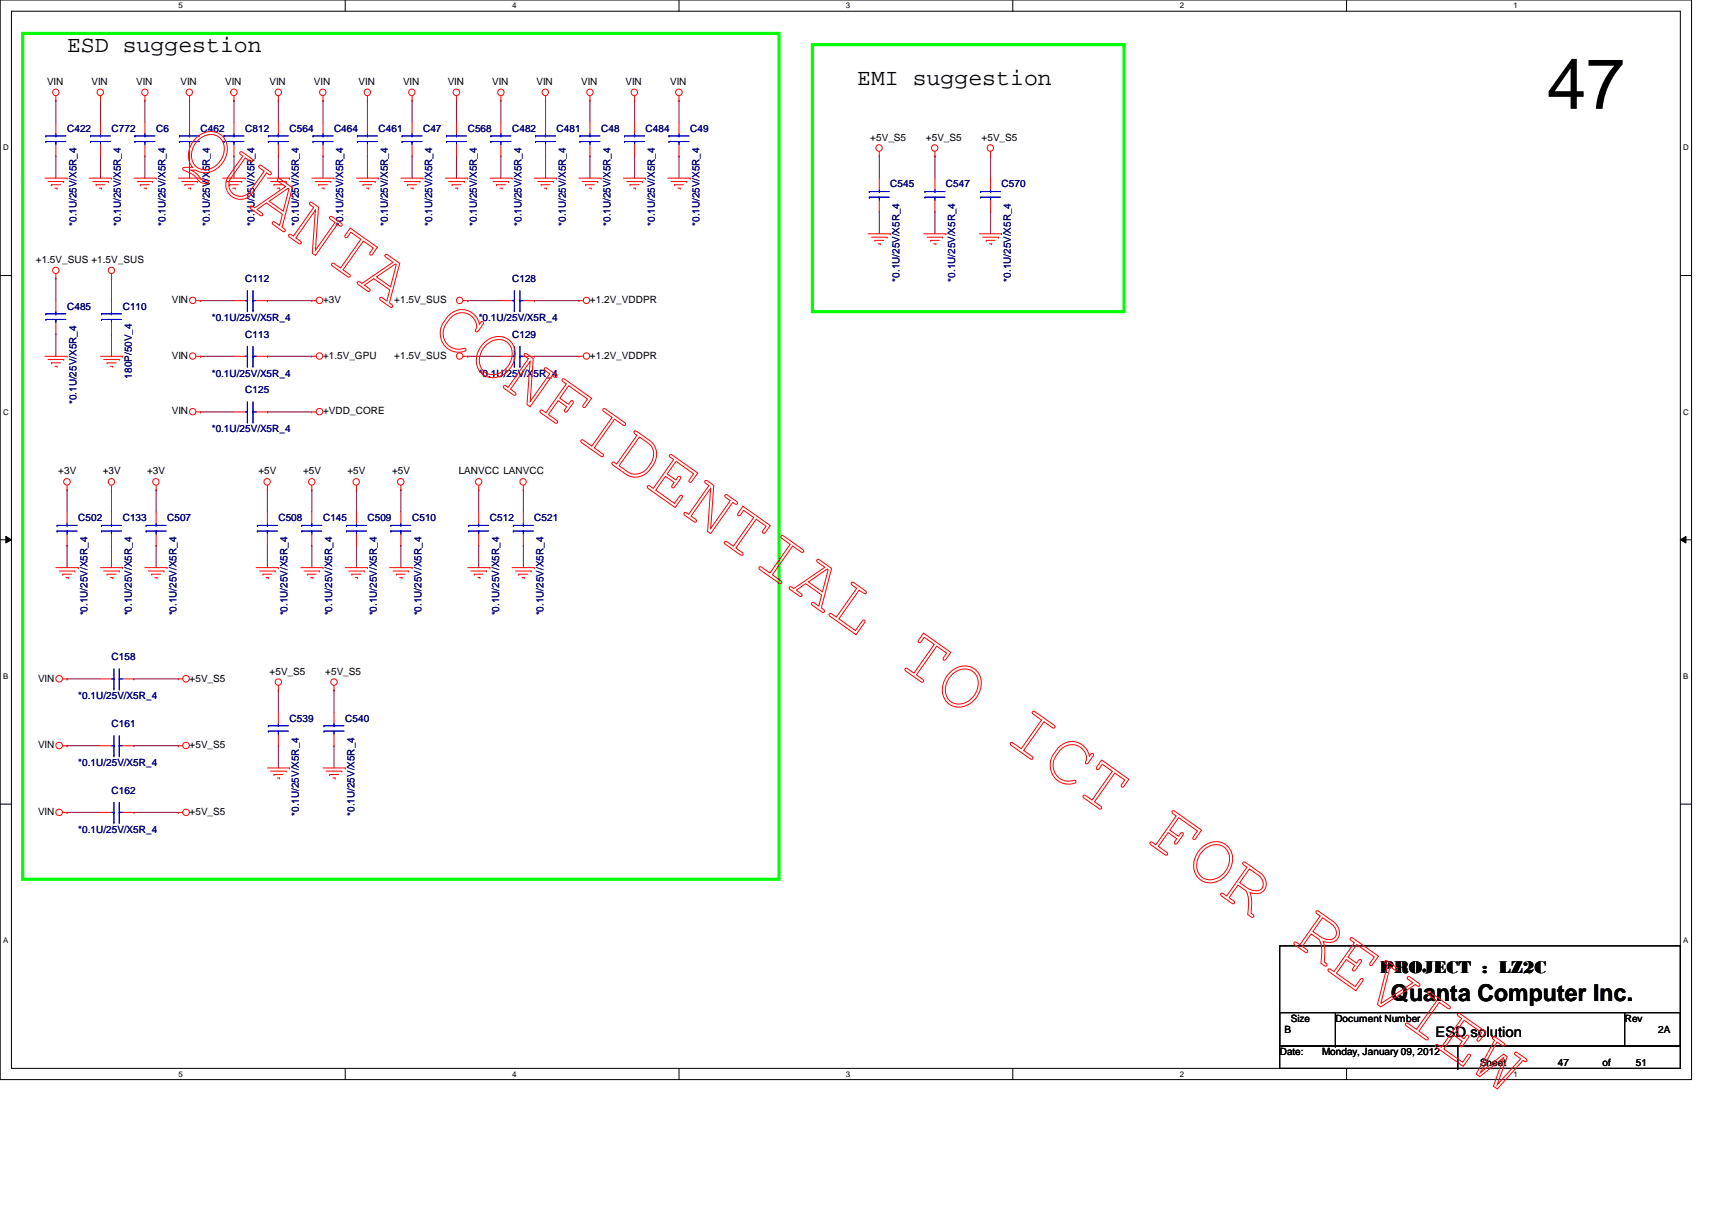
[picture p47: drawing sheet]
<svg xmlns="http://www.w3.org/2000/svg" width="297mm" height="210mm" viewBox="0 0 297 210" stroke-linecap="round" stroke-linejoin="round" font-family="sans-serif">
<defs><g id="words">
<text font-size="12.3" x="268.4" y="18.9">47</text>
<g font-size="4">
<text x="11.6" y="9">ESD suggestion</text>
<text x="148.7" y="14.8">EMI suggestion</text>
<text x="241.3" y="173.6">Quanta Computer Inc.</text>
</g>
<text font-size="3" x="239.4" y="168.8">PROJECT : LZ2C</text>
<text font-size="2.5" x="249.1" y="179.9">ESD solution</text>
<g font-size="1.7">
<text x="8.2" y="14.7">VIN</text>
<text x="15.9" y="14.7">VIN</text>
<text x="23.6" y="14.7">VIN</text>
<text x="31.3" y="14.7">VIN</text>
<text x="39.1" y="14.7">VIN</text>
<text x="46.8" y="14.7">VIN</text>
<text x="54.5" y="14.7">VIN</text>
<text x="62.2" y="14.7">VIN</text>
<text x="69.9" y="14.7">VIN</text>
<text x="77.7" y="14.7">VIN</text>
<text x="85.4" y="14.7">VIN</text>
<text x="93.1" y="14.7">VIN</text>
<text x="100.8" y="14.7">VIN</text>
<text x="108.5" y="14.7">VIN</text>
<text x="116.3" y="14.7">VIN</text>
<text x="151" y="24.4">+5V_S5</text>
<text x="160.7" y="24.4">+5V_S5</text>
<text x="170.3" y="24.4">+5V_S5</text>
<text x="6.2" y="45.6">+1.5V_SUS +1.5V_SUS</text>
<text x="29.8" y="52.6">VIN</text>
<text x="56" y="52.6">+3V</text>
<text x="68.4" y="52.6">+1.5V_SUS</text>
<text x="102.4" y="52.6">+1.2V_VDDPR</text>
<text x="29.8" y="62.2">VIN</text>
<text x="56" y="62.2">+1.5V_GPU</text>
<text x="68.4" y="62.2">+1.5V_SUS</text>
<text x="102.4" y="62.2">+1.2V_VDDPR</text>
<text x="29.8" y="71.9">VIN</text>
<text x="56" y="71.9">+VDD_CORE</text>
<text x="10.1" y="82.3">+3V</text>
<text x="17.8" y="82.3">+3V</text>
<text x="25.5" y="82.3">+3V</text>
<text x="44.8" y="82.3">+5V</text>
<text x="52.6" y="82.3">+5V</text>
<text x="60.3" y="82.3">+5V</text>
<text x="68" y="82.3">+5V</text>
<text x="79.6" y="82.3">LANVCC LANVCC</text>
<text x="6.6" y="118.2">VIN</text>
<text x="32.9" y="118.2">+5V_S5</text>
<text x="46.8" y="117.1">+5V_S5</text>
<text x="56.4" y="117.1">+5V_S5</text>
<text x="6.6" y="129.8">VIN</text>
<text x="32.9" y="129.8">+5V_S5</text>
<text x="6.6" y="141.4">VIN</text>
<text x="32.9" y="141.4">+5V_S5</text>
<text x="222.8" y="179.2">B</text>
<text x="224" y="177.3">Size</text>
<text x="231.7" y="177.3">Document Number</text>
<text x="281.9" y="177.3">Rev</text>
<text x="287.7" y="179.2">2A</text>
<text x="222" y="183.1">Date:</text>
<text x="229.4" y="183.1">Monday, January 09, 2012</text>
<text x="256.8" y="185">Sheet</text>
<text x="270.3" y="185">47</text>
<text x="278" y="185">of</text>
<text x="283.8" y="185">51</text>
</g>
<g font-size="1.7" fill="#000080">
<text x="11.6" y="22.9">C422</text>
<text x="19.3" y="22.9">C772</text>
<text x="27.1" y="22.9">C6</text>
<text x="34.8" y="22.9">C462</text>
<text x="42.5" y="22.9">C812</text>
<text x="50.2" y="22.9">C564</text>
<text x="58" y="22.9">C464</text>
<text x="65.7" y="22.9">C461</text>
<text x="73.4" y="22.9">C47</text>
<text x="81.1" y="22.9">C568</text>
<text x="88.9" y="22.9">C482</text>
<text x="96.6" y="22.9">C481</text>
<text x="104.3" y="22.9">C48</text>
<text x="112" y="22.9">C484</text>
<text x="119.8" y="22.9">C49</text>
<text x="154.5" y="32.5">C545</text>
<text x="164.1" y="32.5">C547</text>
<text x="173.8" y="32.5">C570</text>
<text x="13.2" y="39.2" transform="rotate(-90 13.2 39.2)">*0.1U/25V/X5R_4</text>
<text x="21" y="39.2" transform="rotate(-90 21 39.2)">*0.1U/25V/X5R_4</text>
<text x="28.7" y="39.2" transform="rotate(-90 28.7 39.2)">*0.1U/25V/X5R_4</text>
<text x="36.4" y="39.2" transform="rotate(-90 36.4 39.2)">*0.1U/25V/X5R_4</text>
<text x="44.2" y="39.2" transform="rotate(-90 44.2 39.2)">*0.1U/25V/X5R_4</text>
<text x="51.9" y="39.2" transform="rotate(-90 51.9 39.2)">*0.1U/25V/X5R_4</text>
<text x="59.6" y="39.2" transform="rotate(-90 59.6 39.2)">*0.1U/25V/X5R_4</text>
<text x="67.3" y="39.2" transform="rotate(-90 67.3 39.2)">*0.1U/25V/X5R_4</text>
<text x="75" y="39.2" transform="rotate(-90 75 39.2)">*0.1U/25V/X5R_4</text>
<text x="82.8" y="39.2" transform="rotate(-90 82.8 39.2)">*0.1U/25V/X5R_4</text>
<text x="90.5" y="39.2" transform="rotate(-90 90.5 39.2)">*0.1U/25V/X5R_4</text>
<text x="98.2" y="39.2" transform="rotate(-90 98.2 39.2)">*0.1U/25V/X5R_4</text>
<text x="105.9" y="39.2" transform="rotate(-90 105.9 39.2)">*0.1U/25V/X5R_4</text>
<text x="113.6" y="39.2" transform="rotate(-90 113.6 39.2)">*0.1U/25V/X5R_4</text>
<text x="121.4" y="39.2" transform="rotate(-90 121.4 39.2)">*0.1U/25V/X5R_4</text>
<text x="11.6" y="53.8">C485</text>
<text x="21.3" y="53.8">C110</text>
<text x="42.5" y="48.9">C112</text>
<text x="88.9" y="48.9">C128</text>
<text x="156.1" y="48.9" transform="rotate(-90 156.1 48.9)">*0.1U/25V/X5R_4</text>
<text x="165.7" y="48.9" transform="rotate(-90 165.7 48.9)">*0.1U/25V/X5R_4</text>
<text x="175.4" y="48.9" transform="rotate(-90 175.4 48.9)">*0.1U/25V/X5R_4</text>
<text x="36.7" y="55.7">*0.1U/25V/X5R_4</text>
<text x="42.5" y="58.6">C113</text>
<text x="83.1" y="55.7">*0.1U/25V/X5R_4</text>
<text x="88.9" y="58.6">C129</text>
<text x="22.9" y="65.7" transform="rotate(-90 22.9 65.7)">180P/50V_4</text>
<text x="36.7" y="65.3">*0.1U/25V/X5R_4</text>
<text x="83.1" y="65.3">*0.1U/25V/X5R_4</text>
<text x="13.2" y="70.1" transform="rotate(-90 13.2 70.1)">*0.1U/25V/X5R_4</text>
<text x="42.5" y="68.2">C125</text>
<text x="36.7" y="75">*0.1U/25V/X5R_4</text>
<text x="13.6" y="90.4">C502</text>
<text x="21.3" y="90.4">C133</text>
<text x="29" y="90.4">C507</text>
<text x="48.3" y="90.4">C508</text>
<text x="56" y="90.4">C145</text>
<text x="63.8" y="90.4">C509</text>
<text x="71.5" y="90.4">C510</text>
<text x="85" y="90.4">C512</text>
<text x="92.7" y="90.4">C521</text>
<text x="15.2" y="106.8" transform="rotate(-90 15.2 106.8)">*0.1U/25V/X5R_4</text>
<text x="22.9" y="106.8" transform="rotate(-90 22.9 106.8)">*0.1U/25V/X5R_4</text>
<text x="30.6" y="106.8" transform="rotate(-90 30.6 106.8)">*0.1U/25V/X5R_4</text>
<text x="49.9" y="106.8" transform="rotate(-90 49.9 106.8)">*0.1U/25V/X5R_4</text>
<text x="57.7" y="106.8" transform="rotate(-90 57.7 106.8)">*0.1U/25V/X5R_4</text>
<text x="65.4" y="106.8" transform="rotate(-90 65.4 106.8)">*0.1U/25V/X5R_4</text>
<text x="73.1" y="106.8" transform="rotate(-90 73.1 106.8)">*0.1U/25V/X5R_4</text>
<text x="86.6" y="106.8" transform="rotate(-90 86.6 106.8)">*0.1U/25V/X5R_4</text>
<text x="94.3" y="106.8" transform="rotate(-90 94.3 106.8)">*0.1U/25V/X5R_4</text>
<text x="19.3" y="114.6">C158</text>
<text x="13.6" y="121.3">*0.1U/25V/X5R_4</text>
<text x="50.2" y="125.2">C539</text>
<text x="59.9" y="125.2">C540</text>
<text x="19.3" y="126.2">C161</text>
<text x="13.6" y="132.9">*0.1U/25V/X5R_4</text>
<text x="19.3" y="137.7">C162</text>
<text x="51.9" y="141.5" transform="rotate(-90 51.9 141.5)">*0.1U/25V/X5R_4</text>
<text x="61.5" y="141.5" transform="rotate(-90 61.5 141.5)">*0.1U/25V/X5R_4</text>
<text x="13.6" y="144.5">*0.1U/25V/X5R_4</text>
</g>
<g font-size="1.4">
<text x="30.9" y="1.4">5</text>
<text x="88.9" y="1.4">4</text>
<text x="146.8" y="1.4">3</text>
<text x="204.7" y="1.4">2</text>
<text x="262.6" y="1.4">1</text>
<text x=".5" y="26.1">D</text>
<text x="292.1" y="26.1">D</text>
<text x=".5" y="71.9">C</text>
<text x="292.1" y="71.9">C</text>
<text x=".5" y="117.8">B</text>
<text x="292.1" y="117.8">B</text>
<text x=".5" y="163.6">A</text>
<text x="292.1" y="163.6">A</text>
<text x="30.9" y="186.8">5</text>
<text x="88.9" y="186.8">4</text>
<text x="146.8" y="186.8">3</text>
<text x="204.7" y="186.8">2</text>
<text x="262.6" y="186.8">1</text>
</g>
</g></defs>
<path d="M0 0h293.5v187.3h-293.5zM2 1.9h289.5v183.4h-289.5z" fill="none" stroke="#000" stroke-width=".17"/>
<g fill="#fff">
<path d="M30.9 .2h.8v1.5h-.8z"/>
<path d="M30.9 185.5h.8v1.6h-.8z"/>
</g>
<path d="M59.9 0v1.9M59.9 185.3v2" fill="none" stroke="#000" stroke-width=".17"/>
<g fill="#fff">
<path d="M88.9 .2h.7v1.5h-.7z"/>
<path d="M88.9 185.5h.7v1.6h-.7z"/>
</g>
<path d="M117.8 0v1.9M117.8 185.3v2" fill="none" stroke="#000" stroke-width=".17"/>
<g fill="#fff">
<path d="M146.8 .2h.7v1.5h-.7z"/>
<path d="M146.8 185.5h.7v1.6h-.7z"/>
</g>
<path d="M175.7 0v1.9M175.7 185.3v2" fill="none" stroke="#000" stroke-width=".17"/>
<g fill="#fff">
<path d="M204.7 .2h.7v1.5h-.7z"/>
<path d="M204.7 185.5h.7v1.6h-.7z"/>
</g>
<path d="M233.6 0v1.9M233.6 185.3v2" fill="none" stroke="#000" stroke-width=".17"/>
<g fill="#fff">
<path d="M262.6 .2h.8v1.5h-.8z"/>
<path d="M262.6 185.5h.8v1.6h-.8z"/>
<path d="M.5 24.8h1v1.6h-1z"/>
<path d="M292.1 24.8h.9v1.6h-.9z"/>
<path d="M.5 70.7h1v1.5h-1z"/>
<path d="M292.1 70.7h.9v1.5h-.9z"/>
</g>
<path d="M0 47.8h2M291.5 47.8h2" fill="none" stroke="#000" stroke-width=".17"/>
<g fill="#fff">
<path d="M.5 116.5h.9v1.6h-.9z"/>
<path d="M292.1 116.5h.8v1.6h-.8z"/>
</g>
<path d="M0 93.6h2M1 93l1 .6-1 .6zM291.5 93.6l1-.6v1.2zM291.5 93.6h2" fill="none" stroke="#000" stroke-width=".17"/>
<path d="M1 93l1 .6-1 .6zM291.5 93.6l1-.6v1.2z" fill="#000"/>
<g fill="#fff">
<path d="M.5 162.4h.9v1.5h-.9z"/>
<path d="M292.1 162.4h.8v1.5h-.8z"/>
</g>
<path d="M0 139.5h2M291.5 139.5h2M222 164.1h69.5v17.4h-69.5zM222 175.7h69.5v5.8h-69.5zM231.7 175.7v5.8M281.9 175.7h.1M281.9 175.7v5.8M222 181.5h69.5v3.8h-69.5zM231.7 181.5h.1M252.9 185.3h.1M252.9 181.5v3.8" fill="none" stroke="#000" stroke-width=".17"/>
<g fill="none" stroke="#800040" stroke-width=".17">
<path d="M9.7 17.4h.1M9.7 17.4v3.9M17.4 17.4h.1M17.4 17.4v3.9M25.1 17.4h.1M25.1 17.4v3.9M32.9 17.4h.1M32.9 17.4v3.9M40.6 17.4h.1M40.6 17.4v3.9M48.3 17.4h.1M48.3 17.4v3.9"/>
<path d="M56 17.4h.1M56 17.4v3.9M63.8 17.4h.1M63.8 17.4v3.9M71.5 17.4h.1M71.5 17.4v3.9M79.2 17.4h.1M79.2 17.4v3.9M86.9 17.4h.1M86.9 17.4v3.9M94.7 17.4h.1M94.7 17.4v3.9"/>
<path d="M102.4 17.4h.1M102.4 17.4v3.9M110.1 17.4h.1M110.1 17.4v3.9M117.8 17.4h.1M117.8 17.4v3.9M9.7 27.1h.1M9.7 27.1v3.8M17.4 27.1h.1M17.4 27.1v3.8M25.1 27.1h.1M25.1 27.1v3.8"/>
<path d="M32.9 27.1h.1M32.9 27.1v3.8M40.6 27.1h.1M40.6 27.1v3.8M48.3 27.1h.1M48.3 27.1v3.8M56 27.1h.1M56 27.1v3.8M63.8 27.1h.1M63.8 27.1v3.8M71.5 27.1h.1M71.5 27.1v3.8"/>
<path d="M79.2 27.1h.1M79.2 27.1v3.8M86.9 27.1h.1M86.9 27.1v3.8M94.7 27.1h.1M94.7 27.1v3.8M102.4 27.1h.1M102.4 27.1v3.8M110.1 27.1h.1M110.1 27.1v3.8M117.8 27.1h.1M117.8 27.1v3.8"/>
<path d="M152.6 36.7h.1M152.6 27.1h.1M152.6 27.1v3.8M152.6 36.7v3.9M162.2 36.7h.1M162.2 27.1h.1M162.2 27.1v3.8M162.2 36.7v3.9M171.9 36.7h.1M171.9 27.1h.1M171.9 27.1v3.8M171.9 36.7v3.9"/>
<path d="M9.7 57.9h.1M9.7 48.3h.1M9.7 48.3v3.9M9.7 57.9v3.9M19.3 57.9h.1M19.3 48.3h.1M19.3 48.3v3.9M19.3 57.9v3.9M34.8 52.2h.1M34.8 52.2h5.8M46.4 52.2h.1M46.4 52.2h7.7"/>
<path d="M81.1 52.2h.1M81.1 52.2h5.8M92.7 52.2h.1M92.7 52.2h7.8M34.8 61.8h.1M34.8 71.5h.1M34.8 61.8h5.8M34.8 71.5h5.8M46.4 61.8h.1M46.4 71.5h.1M46.4 61.8h7.7M46.4 71.5h7.7"/>
<path d="M81.1 61.8h.1M81.1 61.8h5.8M92.7 61.8h.1M92.7 61.8h7.8M11.6 94.6h.1M11.6 85h.1M11.6 85v3.8M11.6 94.6v3.9M19.3 94.6h.1M19.3 85h.1M19.3 85v3.8M19.3 94.6v3.9"/>
<path d="M27.1 94.6h.1M27.1 85h.1M27.1 85v3.8M27.1 94.6v3.9M46.4 94.6h.1M46.4 85h.1M46.4 85v3.8M46.4 94.6v3.9M54.1 94.6h.1M54.1 85h.1M54.1 85v3.8M54.1 94.6v3.9"/>
<path d="M61.8 94.6h.1M61.8 85h.1M61.8 85v3.8M61.8 94.6v3.9M69.6 94.6h.1M69.6 85h.1M69.6 85v3.8M69.6 94.6v3.9M83.1 94.6h.1M83.1 85h.1M83.1 85v3.8M83.1 94.6v3.9"/>
<path d="M90.8 94.6h.1M90.8 85h.1M90.8 85v3.8M90.8 94.6v3.9M11.6 117.8h.1M11.6 117.8h5.8M23.2 117.8h.1M23.2 117.8h7.7M48.3 119.7h.1M48.3 119.7v3.9M58 119.7h.1M58 119.7v3.9"/>
<path d="M11.6 129.4h.1M11.6 129.4h5.8M23.2 129.4h.1M23.2 129.4h7.7M48.3 129.4h.1M48.3 129.4v3.8M58 129.4h.1M58 129.4v3.8M11.6 140.9h.1M11.6 140.9h5.8M23.2 140.9h.1M23.2 140.9h7.7"/>
</g>
<g fill="none" stroke="#f00" stroke-width=".17">
<path d="M9.7 17.4h.1M9.7 16.6v.8M17.4 17.4h.1M17.4 16.6v.8M25.1 17.4h.1M25.1 16.6v.8M32.9 17.4h.1M32.9 16.6v.8M40.6 17.4h.1M40.6 16.6v.8M48.3 17.4h.1M48.3 16.6v.8"/>
<path d="M56 17.4h.1M56 16.6v.8M63.8 17.4h.1M63.8 16.6v.8M71.5 17.4h.1M71.5 16.6v.8M79.2 17.4h.1M79.2 16.6v.8M86.9 17.4h.1M86.9 16.6v.8M94.7 17.4h.1M94.7 16.6v.8"/>
<path d="M102.4 17.4h.1M102.4 16.6v.8M110.1 17.4h.1M110.1 16.6v.8M117.8 17.4h.1M117.8 16.6v.8M7.8 30.9h3.8M8.3 31.5h2.7M8.9 32h.1M8.9 32h1.6M9.5 32.6h.4M9.7 21.3v1.9"/>
<path d="M9.7 25.1v2M9.9 32.6h.1M11 31.5h.1M11.6 30.9h.1M15.5 30.9h3.8M16.1 31.5h2.7M16.7 32h.1M16.7 32h1.5M17.2 32.6h.4M17.4 21.3v1.9M17.4 25.1v2M17.6 32.6h.1"/>
<path d="M18.8 31.5h.1M19.3 30.9h.1M23.2 30.9h3.9M23.8 31.5h2.7M24.4 32h.1M24.4 32h1.5M25 32.6h.4M25.1 21.3v1.9M25.1 25.1v2M25.4 32.6h.1M26.5 31.5h.1M27.1 30.9h.1"/>
<path d="M30.9 30.9h3.9M31.5 31.5h2.7M32.1 32h.1M32.1 32h1.6M32.7 32.6h.4M32.9 21.3v1.9M32.9 25.1v2M33.1 32.6h.1M34 24a3.1 3.1 0 0 1 5.1 .3 4.1 4.1 0 0 1-4 5.6l-1.2-.4h-.8a4.3 4.3 0 0 1 1.9 1.6l1 .3 .1 .4a1.82 1.82 0 0 1-2.1-1.1l-.7-.5-1.4-.7-.2-.2 .2-.2 1.5-.1a3.8 3.8 0 0 1 .6-5zM34.2 31.5h.1M34.4 24.3a2.54 2.54 0 0 1 2.5-.9 2.54 2.54 0 0 1 2 1.9 3.5 3.5 0 0 1-4.2 4 2.84 2.84 0 0 1-.8-4.4zM34.8 30.9h.1"/>
<path d="M38.6 30.9h3.9M39.2 31.5h2.7M39.8 32h.1M39.8 32h1.6M40.4 32.6h.4M40.6 21.3v1.9M40.6 25.1v2M40.8 32.6h.1M41.6 26.4l.2-.1 .3 .1 1.5 1.1 .2 .3-.3 .2-.9-.6-2.5 3.5a2.01 2.01 0 0 0 .4 2.8 2.01 2.01 0 0 0 2.9-.5l2.4-3.5-.9-.7 .1-.4 .4 .1 1.6 1.2a.26 .26 0 0 1-.2 .4l-.5-.3-2.5 3.5a2.53 2.53 0 0 1-3.6 .6 2.53 2.53 0 0 1-.6-3.5l2.5-3.5-.5-.4zM41.9 31.5h.1M42.5 30.9h.1M43.4 35.8l.3-.1 .5 .3 5.4-3.6-1.4-1a.26 .26 0 0 1 0-.3 .26 .26 0 0 1 .2-.1l2.3 1.6-1.8 6.8 .6 .4a.25 .25 0 0 1 0 .3 .25 .25 0 0 1-.3 .1l-1.8-1.2-.2-.3 .3-.2 1 .6 .5-1.9-2.8-2-1.6 1.1 1 .8-.2 .3h-.3l-1.5-1.2-.2-.2z"/>
<path d="M46.4 30.9h3.8M46.7 34.9l3.3-2.2 .1 .1-1 3.8zM46.9 31.5h2.8M47.5 32h.1M47.5 32h1.6M48.1 32.6h.4M48.3 21.3v1.9M48.3 25.1v2M48.5 32.6h.1M49.7 31.5h.1M50.2 30.9h.1M53.7 35.2l.1-.1 .4 .1 1.1 .7-.6 7.5 3.4-4.8-.9-.7v-.3l.3-.1 .2 .1 1.5 1.1 .2 .3-.3 .2-.5-.3-3.9 5.4-.5-.4 .5-7.4-3.4 4.8 .9 .7v.2l-.1 .1-.3-.1-1.6-1.1-.1-.2 .3-.3 .5 .4 3.5-5-.7-.5z"/>
<path d="M54.1 30.9h3.9M54.7 31.5h2.7M55.3 32h.1M55.3 32h1.5M55.8 32.6h.4M56 21.3v1.9M56 25.1v2M56.2 32.6h.1M57.4 31.5h.1M58 30.9h.1M60.8 39.6l4.7 3.3-1 1.3h-.3l-.1-.2 .7-1-1.8-1.2-3.5 5 1.2 .9v.3l-.2 .1-2.8-1.9-.2-.3 .3-.3 1.3 .9 3.5-5-1.7-1.2-.7 .9h-.3l-.1-.3 .1-.2zM61.8 30.9h3.9"/>
<path d="M62.4 31.5h2.7M63 32h.1M63 32h1.5M63.6 32.6h.4M63.8 21.3v1.9M63.8 25.1v2M64 32.6h.1M65.1 31.5h.1M65.7 30.9h.1M69.6 30.9h3.8M70.1 31.5h2.8M70.7 32h.1"/>
<path d="M70.7 32h1.6M71.3 32.6h.4M71.5 21.3v1.9M71.5 25.1v2M71.7 32.6h.1M72.9 31.5h.1M73.4 30.9h.1M77.3 30.9h3.8M77.8 31.5h2.8M78.4 32h.1M78.4 32h1.6M79 32.6h.4"/>
<path d="M79.2 21.3v1.9M79.2 25.1v2M79.4 32.6h.1M80.6 31.5h.1M81.1 30.9h.1M85 30.9h3.9M85.6 31.5h2.7M86.1 32h.1M86.1 32h1.6M86.7 32.6h.4M86.9 21.3v1.9M86.9 25.1v2"/>
<path d="M87.1 32.6h.1M88.3 31.5h.1M88.9 30.9h.1M92.7 30.9h3.9M93.3 31.5h2.7M93.9 32h.1M93.9 32h1.5M94.4 32.6h.4M94.7 21.3v1.9M94.7 25.1v2M94.8 32.6h.1M96 31.5h.1"/>
<path d="M96.6 30.9h.1M100.5 30.9h3.8M101 31.5h2.7M101.6 32h.1M101.6 32h1.5M102.2 32.6h.4M102.4 21.3v1.9M102.4 25.1v2M102.6 32.6h.1M103.7 31.5h.1M104.3 30.9h.1M108.2 30.9h3.8"/>
<path d="M108.8 31.5h2.7M109.3 32h.1M109.3 32h1.6M109.9 32.6h.4M110.1 21.3v1.9M110.1 25.1v2M110.3 32.6h.1M111.5 31.5h.1M112 30.9h.1M115.9 30.9h3.9M116.5 31.5h2.7M117 32h.1"/>
<path d="M117 32h1.6M117.6 32.6h.4M117.8 21.3v1.9M117.8 25.1v2M118 32.6h.1M119.2 31.5h.1M119.8 30.9h.1M152.6 27.1h.1M152.6 26.3v.8M152.6 30.9v2M152.6 34.8v1.9M162.2 27.1h.1"/>
<path d="M162.2 26.3v.8M162.2 30.9v2M162.2 34.8v1.9M171.9 27.1h.1M171.9 26.3v.8M171.9 30.9v2M171.9 34.8v1.9M9.7 48.3h.1M9.7 47.5v.8M9.7 52.2v1.9M9.7 56v1.9M19.3 48.3h.1"/>
<path d="M19.3 47.5v.8M19.3 52.2v1.9M19.3 56v1.9M34 52.2h.8M34.8 52.2h.1M40.6 52.2h1.9M44.4 52.2h2M54.1 52.2h.1M54.1 52.2h.8M62 48.9h.3l.5 .3 5.4-3.7-1.4-1a.26 .26 0 0 1 0-.3 .26 .26 0 0 1 .3-.1l2.3 1.6-1.8 6.8 .5 .5a.25 .25 0 0 1 0 .2 .25 .25 0 0 1-.3 .1l-1.8-1.2-.1-.3 .3-.2 .9 .6 .5-1.9-2.7-2-1.7 1.2 1 .7-.1 .4-.4-.1-1.5-1.1-.2-.3zM65.3 48l3.3-2.2 .2 .1-1 3.9zM77.8 54.7a3.1 3.1 0 0 1 3.2-.9 3.1 3.1 0 0 1 2.2 2.4l.3-.4 .4 .1-.1 .3-.8 1.2-.3 .2-.2-.2a2.42 2.42 0 0 0-.8-2.7 2.42 2.42 0 0 0-2.9-.1 4.1 4.1 0 0 0-1.8 4 2.73 2.73 0 0 0 3.6 1.8l.3 .2-.1 .2a3.2 3.2 0 0 1-3.8-.9 3.2 3.2 0 0 1-.1-4z"/>
<path d="M80.3 52.2h.8M81.1 52.2h.1M83.9 59.5a3.2 3.2 0 0 1 5.1 .3 4.1 4.1 0 0 1-4 5.7 3.1 3.1 0 0 1-2-4.7zM84.3 59.9a2.54 2.54 0 0 1 2.6-1 2.54 2.54 0 0 1 1.9 1.9 3.5 3.5 0 0 1-4.1 4.1 2.84 2.84 0 0 1-.8-4.5zM86.9 52.2h2M90.8 52.2h1.9M100.5 52.2h.1M100.5 52.2h.7M150.6 40.6h3.9M151.2 41.1h2.7M151.8 41.7h.1M151.8 41.7h1.5"/>
<path d="M152.4 42.3h.3M152.7 42.3h.1M153.9 41.1h.1M154.5 40.6h.1M160.3 40.6h3.8M160.9 41.1h2.7M161.5 41.7h.1M161.5 41.7h1.5M162 42.3h.4M162.4 42.3h.1M163.6 41.1h.1M164.1 40.6h.1"/>
<path d="M169.9 40.6h3.9M170.5 41.1h2.7M171.1 41.7h.1M171.1 41.7h1.5M171.7 42.3h.3M172 42.3h.1M173.2 41.1h.1M173.8 40.6h.1M7.8 61.8h3.8M8.3 62.4h2.7M8.9 62.9h.1M8.9 62.9h1.6"/>
<path d="M9.5 63.5h.4M9.9 63.5h.1M11 62.4h.1M11.6 61.8h.1M17.4 61.8h3.9M18 62.4h2.7M18.6 62.9h.1M18.6 62.9h1.5M19.2 63.5h.4M19.6 63.5h.1M20.7 62.4h.1M21.3 61.8h.1"/>
<path d="M34 61.8h.8M34 71.5h.8M34.8 61.8h.1M34.8 71.5h.1M40.6 61.8h1.9M40.6 71.5h1.9M44.4 61.8h2M44.4 71.5h2M54.1 61.8h.1M54.1 71.5h.1M54.1 61.8h.8M54.1 71.5h.8"/>
<path d="M80.3 61.8h.8M81.1 61.8h.1M86.9 61.8h2M90.8 61.8h1.9M91 61.4l.1-.1 .3 .1 1.1 .8-.5 7.4 3.4-4.8-.9-.6v-.3l.2-.1 .2 .1 1.6 1.1 .1 .2-.3 .3-.5-.4-3.8 5.5-.6-.4 .6-7.5-3.4 4.8 .9 .7v.3l-.1 .1-.4-.1-1.5-1.1-.2-.3 .3-.2 .6 .3 3.5-5-.7-.5zM97.5 65.8l.2-.1 .3 .1 4.6 3.3-1 1.4-.2 .2h-.2l-.1-.3 .8-1.2-3.2-2.3-1.6 2.2 1.5 1 .5-.6a.26 .26 0 0 1 .3 0 .26 .26 0 0 1 .1 .3l-1.2 1.7a.26 .26 0 0 1-.3 0 .26 .26 0 0 1-.1-.3l.4-.6-1.5-1.1-1.7 2.4 1.6 1.2-.1 .3-.3-.1-2.4-1.7-.2-.2 .1-.3h.2l.7 .5 3.5-5-.7-.5zM100.5 61.8h.1M100.5 61.8h.7M104.6 71l.1-.1 .4 .1 3.3 2.3 .2 .3-.4 .2-1.6-1.1-3.5 5 1.6 1.2v.2l-.3 .1-3.5-2.4-.1-.3 .3-.2 1.6 1.1 3.5-5-1.4-1-.2-.3zM110 74.9l.3-.2 .2 .1 2.2 1.6a3.2 3.2 0 0 1 .2 4.9 3.1 3.1 0 0 1-4.3 1l-2.3-1.6-.1-.3 .3-.2 .5 .3 3.5-5-.5-.4zM110.9 75.8l1.5 1.1a2.49 2.49 0 0 1 .5 3.5 2.98 2.98 0 0 1-3.5 1.7l-2-1.3zM116.2 78.9l.1-.1 .3 .1 4.5 3.2-1.1 1.4-.2 .2-.2-.1-.1-.2 .8-1.2-3-2.2-1.5 2.2 1.5 1.1 .4-.6 .4 .1-.1 .3-.9 1.4-.3 .1-.2-.1 .4-.8-1.5-1.1-1.7 2.4 3.2 2.3 1-1.3h.3l.1 .1-.1 .3-1.2 1.6-4.6-3.2-.2-.3 .2-.3h.1l.7 .5 3.6-5-.7-.5z"/>
<path d="M9.7 98.5h3.9M10.3 99.1h2.7M10.9 99.6h.1M10.9 99.6h1.5M11.6 85h.1M11.6 84.2v.8M11.6 88.8v2M11.6 92.7v1.9M13 99.1h.1M13.6 98.5h.1M17.4 98.5h3.9M18 99.1h2.7"/>
<path d="M18.6 99.6h.1M18.6 99.6h1.5M19.3 85h.1M19.3 84.2v.8M19.3 88.8v2M19.3 92.7v1.9M20.7 99.1h.1M21.3 98.5h.1M25.1 98.5h3.9M25.7 99.1h2.7M26.3 99.6h.1M26.3 99.6h1.6"/>
<path d="M27.1 85h.1M27.1 84.2v.8M27.1 88.8v2M27.1 92.7v1.9M28.4 99.1h.1M29 98.5h.1M44.4 98.5h3.9M45 99.1h2.7M45.6 99.6h.1M45.6 99.6h1.6M46.4 85h.1M46.4 84.2v.8"/>
<path d="M46.4 88.8v2M46.4 92.7v1.9M47.7 99.1h.1M48.3 98.5h.1M52.2 98.5h3.8M52.7 99.1h2.8M53.3 99.6h.1M53.3 99.6h1.6M54.1 85h.1M54.1 84.2v.8M54.1 88.8v2M54.1 92.7v1.9"/>
<path d="M55.5 99.1h.1M56 98.5h.1M59.9 98.5h3.9M60.5 99.1h2.7M61 99.6h.1M61 99.6h1.6M61.8 85h.1M61.8 84.2v.8M61.8 88.8v2M61.8 92.7v1.9M63.2 99.1h.1M63.8 98.5h.1"/>
<path d="M67.6 98.5h3.9M68.2 99.1h2.7M68.8 99.6h.1M68.8 99.6h1.5M69.6 85h.1M69.6 84.2v.8M69.6 88.8v2M69.6 92.7v1.9M70.9 99.1h.1M71.5 98.5h.1M81.1 98.5h3.9M81.7 99.1h2.7"/>
<path d="M82.3 99.6h.1M82.3 99.6h1.5M83.1 85h.1M83.1 84.2v.8M83.1 88.8v2M83.1 92.7v1.9M84.4 99.1h.1M85 98.5h.1M88.9 98.5h3.8M89.4 99.1h2.8M90 99.6h.1M90 99.6h1.6"/>
<path d="M90.8 85h.1M90.8 84.2v.8M90.8 88.8v2M90.8 92.7v1.9M92.2 99.1h.1M92.7 98.5h.1M122.3 83.4l.1-.1 .3 .1 1.1 .8-.5 7.5 3.4-4.8-.9-.7v-.3l.3-.1 .1 .1 1.6 1.1 .2 .3-.3 .2-.6-.3-3.8 5.4-.5-.4 .5-7.5-3.4 4.8 .9 .7v.3l-.1 .1-.3-.1-1.6-1.1-.2-.3 .4-.2 .5 .3 3.5-5-.7-.5zM128.9 87.8l4.7 3.4-.9 1.3h-.3l-.1-.3 .6-.9-1.7-1.2-3.5 5 1.2 .9v.2l-.3 .1-2.7-1.9-.2-.3 .3-.2 1.2 .9 3.6-5-1.8-1.3-.6 .9h-.3l-.1-.2 .1-.2zM135.5 93l.2-.1 .3 .1 3.3 2.3 .2 .3-.3 .2-1.7-1.1-3.5 5 1.6 1.2v.2l-.3 .1-3.5-2.4-.1-.3 .3-.2 1.6 1.1 3.5-5-1.4-1-.2-.3zM10.9 117.8h.7M11.4 100.2h.5M11.6 117.8h.1"/>
<path d="M11.9 100.2h.1M17.4 117.8h1.9M19.2 100.2h.4M19.6 100.2h.1M21.3 117.8h1.9M26.9 100.2h.4M27.3 100.2h.1M30.9 117.8h.1M30.9 117.8h.8M46.2 100.2h.4M46.6 100.2h.1M48.3 119.7h.1"/>
<path d="M48.3 118.9v.8M53.9 100.2h.4M54.3 100.2h.1M58 119.7h.1M58 118.9v.8M61.6 100.2h.4M62 100.2h.1M69.3 100.2h.5M69.8 100.2h.1M82.9 100.2h.4M83.3 100.2h.1M90.6 100.2h.4"/>
<path d="M91 100.2h.1M137 101.9l.2-.1 .5 .3 5.4-3.7-1.4-1a.26 .26 0 0 1 0-.3 .26 .26 0 0 1 .3-.1l2.3 1.6-1.8 6.9 .5 .4a.25 .25 0 0 1 0 .2 .25 .25 0 0 1-.2 .1l-1.8-1.2-.2-.3 .3-.2 1 .6 .5-1.9-2.8-1.9-1.6 1.1 .9 .7-.1 .4-.3-.1-1.6-1.1-.2-.3zM140.3 101l3.2-2.3 .2 .1-1 3.9zM147.7 101.1l.3-.1 .1 .1 2.2 1.5a.26 .26 0 0 1 0 .3 .26 .26 0 0 1-.3 .1l-.9-.6-3.6 5 2.9 2 1.2-1.7 .3-.2 .1 .1 .1 .1-.1 .3-1.5 2.1-4.5-3.2-.2-.3 .3-.2 1 .6 3.5-4.9-.9-.7zM160.2 109.8l4.8 3.4-1 1.3h-.3l-.1-.3 .6-.9-1.7-1.2-3.5 5 1.2 .9v.2l-.2 .2-2.8-2-.2-.2 .3-.3 1.3 .9 3.5-5-1.7-1.2-.7 .9-.3-.1-.1-.2 .1-.2zM164.8 116.7a3.2 3.2 0 0 1 5.1 .3 4.1 4.1 0 0 1-4 5.6 3.1 3.1 0 0 1-2-4.7zM165.2 117a2.54 2.54 0 0 1 2.6-.9 2.54 2.54 0 0 1 1.9 1.9 3.5 3.5 0 0 1-4.2 4 2.84 2.84 0 0 1-.8-4.4zM10.9 129.4h.7M11.6 129.4h.1M17.4 129.4h1.9M21.3 129.4h1.9M30.9 129.4h.1"/>
<path d="M30.9 129.4h.8M46.4 133.2h3.8M46.9 133.8h2.8M47.5 134.4h.1M47.5 134.4h1.6M48.1 135h.4M48.3 123.6v1.9M48.3 127.4v2M48.5 135h.1M49.7 133.8h.1M50.2 133.2h.1M56 133.2h3.9"/>
<path d="M56.6 133.8h2.7M57.2 134.4h.1M57.2 134.4h1.6M57.8 135h.4M58 123.6v1.9M58 127.4v2M58.2 135h.1M59.3 133.8h.1M59.9 133.2h.1M179.1 123.5l.2-.1 .3 .1 3.3 2.3 .2 .3-.3 .2-1.7-1.1-3.5 5 1.6 1.1v.3l-.3 .1-3.5-2.4-.1-.3 .3-.2 1.6 1.1 3.5-5-1.4-1-.2-.3zM183.7 129.7a3.1 3.1 0 0 1 3.1-1 3.1 3.1 0 0 1 2.2 2.5l.4-.5 .3 .2v.3l-.9 1.1-.2 .2-.3-.1a2.42 2.42 0 0 0-.8-2.8 2.42 2.42 0 0 0-2.8-.1 4.1 4.1 0 0 0-1.9 4 2.73 2.73 0 0 0 3.7 1.8l.2 .3v.1a3.2 3.2 0 0 1-3.8-.9 3.2 3.2 0 0 1-.1-3.9zM191.1 131.8l4.8 3.4-1 1.3h-.3l-.1-.3 .6-.9-1.7-1.2-3.5 5 1.2 .9v.3l-.2 .1-2.8-2-.2-.2 .3-.3 1.3 .9 3.5-5-1.7-1.2-.7 .9h-.3l-.1-.3 .1-.2z"/>
<path d="M10.9 140.9h.7M11.6 140.9h.1M17.4 140.9h1.9M21.3 140.9h1.9M30.9 140.9h.1M30.9 140.9h.8M203.4 140.7l.1-.1 .3 .1 4.7 3.3-1 1.5-.3 .1h-.1l-.1-.3 .8-1.2-3.3-2.3-1.5 2.2 1.5 1.1 .4-.6a.26 .26 0 0 1 .3 0 .26 .26 0 0 1 .1 .2l-1.2 1.7a.26 .26 0 0 1-.2 0 .26 .26 0 0 1-.1-.3l.4-.6-1.5-1.1-1.7 2.4 1.6 1.2-.2 .4-.3-.1-2.4-1.7-.2-.3 .2-.2 .1-.1 .8 .5 3.5-5-.7-.5zM208.4 147.2a3.2 3.2 0 0 1 5.1 .3 4.1 4.1 0 0 1-4 5.6 3.1 3.1 0 0 1-2-4.7zM208.8 147.5a2.54 2.54 0 0 1 2.6-.9 2.54 2.54 0 0 1 1.9 1.9 3.5 3.5 0 0 1-4.2 4 2.84 2.84 0 0 1-.8-4.4zM215.7 149.6l.1-.1 .3 .1 2.6 1.8a1.94 1.94 0 0 1 1 1.9 1.94 1.94 0 0 1-1.3 1.7l-1.5-.1 .3 1.3-.1 2.2 .4 .4-.1 .3-.9-.5 .1-2.3-.2-1.4-.2-.4-1.4-1-1.5 2.2 .9 .7-.1 .4-.4-.1-1.9-1.4v-.3l.3-.1 .7 .5 3.6-5-.7-.5zM216.8 150.7a3.8 3.8 0 0 1 2.3 2.2 1.25 1.25 0 0 1-.3 1.4 1.25 1.25 0 0 1-1.5 .2l-1-.5-1.2-.9zM228.4 158.1l.1-.1 .3 .1 2.6 1.8a1.94 1.94 0 0 1 1 1.9 1.94 1.94 0 0 1-1.3 1.7l-1.5-.2 .3 1.4-.1 2.2 .4 .3-.1 .4-.9-.5 .1-2.3-.2-1.4-.2-.4-1.4-1-1.5 2.2 .9 .7-.1 .3h-.4l-1.9-1.4v-.3l.3-.1 .7 .5 3.6-5-.7-.5z"/>
<path d="M229.5 159.2a3.8 3.8 0 0 1 2.3 2.2 1.25 1.25 0 0 1-.3 1.4 1.25 1.25 0 0 1-1.5 .1l-1-.5-1.2-.8zM234.3 162.8l.1-.1h.3l4.5 3.2-1 1.4-.3 .2-.2-.1-.1-.2 .8-1.2-3-2.1-1.5 2.1 1.5 1.1 .4-.6 .4 .1-.1 .3-.9 1.4-.3 .2-.2-.2 .4-.8-1.5-1-1.7 2.3 3.2 2.3 1-1.3h.3l.1 .1-.1 .3-1.1 1.7-4.7-3.3-.2-.3 .2-.2h.1l.8 .4 3.5-4.9-.7-.6zM240.3 166.7l.1-.1 .3 .1 1.6 1.1 .2 .3-.3 .2-1-.6-1.6 6.3 5.5-3.5-.9-.7a.25 .25 0 0 1 0-.3 .25 .25 0 0 1 .3-.1l1.7 1.2 .2 .3-.1 .1-.2 .1-.5-.3-6 3.9-.6-.4 1.7-6.9-.4-.4zM247.7 172.2l.1-.1h.3l3.4 2.4 .1 .3-.3 .2-1.6-1.1-3.5 5 1.6 1.1v.3l-.3 .1-3.5-2.4-.2-.3 .4-.2 1.6 1.1 3.5-5-1.5-1-.1-.3zM252.9 175.9l.1-.1 .3 .1 4.5 3.1-1 1.4-.3 .2h-.1l-.1-.3 .8-1.2-3.1-2.1-1.5 2.1 1.5 1.1 .5-.6 .3 .1v.3l-1 1.4-.3 .2-.2-.2 .4-.8-1.5-1-1.7 2.4 3.3 2.3 1-1.4h.3v.1v.3l-1.2 1.7-4.7-3.3-.2-.3 .2-.2h.1l.8 .5 3.5-5-.7-.6zM259 179.9l.2-.1 .2 .1 1.5 1 .2 .3-.3 .3-1.1-.7-2.9 5.3 4.1-3.2 .6 .4-1.7 4.9 4-4.5-1-.8a.25 .25 0 0 1 0-.3 .25 .25 0 0 1 .3-.1l1.7 1.2 .1 .1v.3l-.3 .1-.3-.3-4.5 5-.7-.5 1.8-4.9-4.1 3.3-.7-.5 3.2-5.8-.3-.3z"/>
<circle cx="9.7" cy="16" r=".56"/>
<circle cx="17.4" cy="16" r=".56"/>
<circle cx="25.1" cy="16" r=".56"/>
<circle cx="32.8" cy="16" r=".56"/>
<circle cx="40.6" cy="16" r=".57"/>
<circle cx="48.3" cy="16" r=".56"/>
<circle cx="56" cy="16" r=".56"/>
<circle cx="63.7" cy="16" r=".56"/>
<circle cx="71.4" cy="16" r=".56"/>
<circle cx="79.2" cy="16" r=".57"/>
<circle cx="86.9" cy="16" r=".56"/>
<circle cx="94.6" cy="16" r=".56"/>
<circle cx="102.3" cy="16" r=".56"/>
<circle cx="110.1" cy="16" r=".56"/>
<circle cx="117.8" cy="16" r=".57"/>
<circle cx="152.5" cy="25.7" r=".56"/>
<circle cx="162.2" cy="25.7" r=".56"/>
<circle cx="171.8" cy="25.7" r=".56"/>
<circle cx="9.7" cy="46.9" r=".56"/>
<circle cx="19.3" cy="46.9" r=".56"/>
<circle cx="33.4" cy="52.1" r=".56"/>
<circle cx="55.4" cy="52.1" r=".56"/>
<circle cx="79.7" cy="52.1" r=".56"/>
<circle cx="101.8" cy="52.1" r=".56"/>
<circle cx="33.4" cy="71.4" r=".56"/>
<circle cx="33.4" cy="61.8" r=".56"/>
<circle cx="55.4" cy="71.4" r=".57"/>
<circle cx="55.4" cy="61.8" r=".56"/>
<circle cx="79.7" cy="61.8" r=".56"/>
<circle cx="101.8" cy="61.8" r=".56"/>
<circle cx="11.6" cy="83.6" r=".57"/>
<circle cx="19.3" cy="83.6" r=".56"/>
<circle cx="27" cy="83.6" r=".56"/>
<circle cx="46.3" cy="83.6" r=".56"/>
<circle cx="54.1" cy="83.6" r=".56"/>
<circle cx="61.8" cy="83.6" r=".56"/>
<circle cx="69.5" cy="83.6" r=".57"/>
<circle cx="83" cy="83.6" r=".56"/>
<circle cx="90.7" cy="83.6" r=".56"/>
<circle cx="10.3" cy="117.7" r=".57"/>
<circle cx="32.3" cy="117.7" r=".57"/>
<circle cx="48.3" cy="118.3" r=".56"/>
<circle cx="57.9" cy="118.3" r=".56"/>
<circle cx="10.3" cy="129.3" r=".57"/>
<circle cx="32.3" cy="129.3" r=".57"/>
<circle cx="10.3" cy="140.9" r=".57"/>
<circle cx="32.3" cy="140.9" r=".57"/>
</g>
<path d="M3.9 5.8h131.3v146.7h-131.3zM141 7.7h54v46.4h-54z" fill="none" stroke="#0f0" stroke-width=".55"/>
<g fill="none" stroke="#00f" stroke-width=".17">
<path d="M8 24.6h.1M8 23.6h.1M8 24.6h3.4M8 23.6h3.4M9.7 23.6h.1M9.7 24.6h.1M9.7 23.2v.4M9.7 24.6v.5M15.7 24.6h.1M15.7 23.6h.1M15.7 24.6h3.5M15.7 23.6h3.5"/>
<path d="M17.4 23.6h.1M17.4 24.6h.1M17.4 23.2v.4M17.4 24.6v.5M23.4 24.6h.1M23.4 23.6h.1M23.4 24.6h3.5M23.4 23.6h3.5M25.1 23.6h.1M25.1 24.6h.1M25.1 23.2v.4M25.1 24.6v.5"/>
<path d="M31.2 24.6h.1M31.2 23.6h.1M31.2 24.6h3.4M31.2 23.6h3.4M32.9 23.6h.1M32.9 24.6h.1M32.9 23.2v.4M32.9 24.6v.5M38.9 24.6h.1M38.9 23.6h.1M38.9 24.6h3.4M38.9 23.6h3.4"/>
<path d="M40.6 23.6h.1M40.6 24.6h.1M40.6 23.2v.4M40.6 24.6v.5M46.6 24.6h.1M46.6 23.6h.1M46.6 24.6h3.4M46.6 23.6h3.4M48.3 23.6h.1M48.3 24.6h.1M48.3 23.2v.4M48.3 24.6v.5"/>
<path d="M54.3 24.6h.1M54.3 23.6h.1M54.3 24.6h3.5M54.3 23.6h3.5M56 23.6h.1M56 24.6h.1M56 23.2v.4M56 24.6v.5M62 24.6h.1M62 23.6h.1M62 24.6h3.5M62 23.6h3.5"/>
<path d="M63.8 23.6h.1M63.8 24.6h.1M63.8 23.2v.4M63.8 24.6v.5M69.8 24.6h.1M69.8 23.6h.1M69.8 24.6h3.4M69.8 23.6h3.4M71.5 23.6h.1M71.5 24.6h.1M71.5 23.2v.4M71.5 24.6v.5"/>
<path d="M77.5 24.6h.1M77.5 23.6h.1M77.5 24.6h3.4M77.5 23.6h3.4M79.2 23.6h.1M79.2 24.6h.1M79.2 23.2v.4M79.2 24.6v.5M85.2 24.6h.1M85.2 23.6h.1M85.2 24.6h3.4M85.2 23.6h3.4"/>
<path d="M86.9 23.6h.1M86.9 24.6h.1M86.9 23.2v.4M86.9 24.6v.5M92.9 24.6h.1M92.9 23.6h.1M92.9 24.6h3.5M92.9 23.6h3.5M94.7 23.6h.1M94.7 24.6h.1M94.7 23.2v.4M94.7 24.6v.5"/>
<path d="M100.6 24.6h.1M100.6 23.6h.1M100.6 24.6h3.5M100.6 23.6h3.5M102.4 23.6h.1M102.4 24.6h.1M102.4 23.2v.4M102.4 24.6v.5M108.4 24.6h.1M108.4 23.6h.1M108.4 24.6h3.4M108.4 23.6h3.4"/>
<path d="M110.1 23.6h.1M110.1 24.6h.1M110.1 23.2v.4M110.1 24.6v.5M116.1 24.6h.1M116.1 23.6h.1M116.1 24.6h3.4M116.1 23.6h3.4M117.8 23.6h.1M117.8 24.6h.1M117.8 23.2v.4M117.8 24.6v.5"/>
<path d="M150.8 34.2h.1M150.8 33.2h.1M150.8 34.2h3.5M150.8 33.2h3.5M152.6 33.2h.1M152.6 34.2h.1M152.6 32.9v.3M152.6 34.2v.6M160.5 34.2h.1M160.5 33.2h.1M160.5 34.2h3.5M160.5 33.2h3.5"/>
<path d="M162.2 33.2h.1M162.2 34.2h.1M162.2 32.9v.3M162.2 34.2v.6M170.1 34.2h.1M170.1 33.2h.1M170.1 34.2h3.5M170.1 33.2h3.5M171.9 33.2h.1M171.9 34.2h.1M171.9 32.9v.3M171.9 34.2v.6"/>
<path d="M8 55.4h.1M8 54.4h.1M8 55.4h3.4M8 54.4h3.4M9.7 54.4h.1M9.7 55.4h.1M9.7 54.1v.3M9.7 55.4v.6M17.6 55.4h.1M17.6 54.4h.1M17.6 55.4h3.5M17.6 54.4h3.5"/>
<path d="M19.3 54.4h.1M19.3 55.4h.1M19.3 54.1v.3M19.3 55.4v.6M42.5 52.2h.4M42.9 52.2h.1M42.9 53.9h.1M42.9 50.4v3.5M43.9 53.9h.1M43.9 52.2h.1M43.9 52.2h.5M43.9 50.4v3.5"/>
<path d="M88.9 52.2h.3M89.2 52.2h.1M89.2 53.9h.1M89.2 50.4v3.5M90.2 53.9h.1M90.2 52.2h.1M90.2 52.2h.6M90.2 50.4v3.5M42.5 71.5h.4M42.5 61.8h.4M42.9 71.5h.1M42.9 73.2h.1"/>
<path d="M42.9 61.8h.1M42.9 63.5h.1M42.9 60.1v3.4M42.9 69.7v3.5M43.9 73.2h.1M43.9 71.5h.1M43.9 63.5h.1M43.9 61.8h.1M43.9 60.1v3.4M43.9 69.7v3.5M43.9 71.5h.5M43.9 61.8h.5"/>
<path d="M88.9 61.8h.3M89.2 61.8h.1M89.2 63.5h.1M89.2 60.1v3.4M90.2 63.5h.1M90.2 61.8h.1M90.2 60.1v3.4M90.2 61.8h.6M9.9 92.1h.1M9.9 91.1h.1M9.9 92.1h3.5M9.9 91.1h3.5"/>
<path d="M11.6 91.1h.1M11.6 92.1h.1M11.6 90.8v.3M11.6 92.1v.6M17.6 92.1h.1M17.6 91.1h.1M17.6 92.1h3.5M17.6 91.1h3.5M19.3 91.1h.1M19.3 92.1h.1M19.3 90.8v.3M19.3 92.1v.6"/>
<path d="M25.4 92.1h.1M25.4 91.1h.1M25.4 92.1h3.4M25.4 91.1h3.4M27.1 91.1h.1M27.1 92.1h.1M27.1 90.8v.3M27.1 92.1v.6M44.7 92.1h.1M44.7 91.1h.1M44.7 92.1h3.4M44.7 91.1h3.4"/>
<path d="M46.4 91.1h.1M46.4 92.1h.1M46.4 90.8v.3M46.4 92.1v.6M52.4 92.1h.1M52.4 91.1h.1M52.4 92.1h3.4M52.4 91.1h3.4M54.1 91.1h.1M54.1 92.1h.1M54.1 90.8v.3M54.1 92.1v.6"/>
<path d="M60.1 92.1h.1M60.1 91.1h.1M60.1 92.1h3.5M60.1 91.1h3.5M61.8 91.1h.1M61.8 92.1h.1M61.8 90.8v.3M61.8 92.1v.6M67.8 92.1h.1M67.8 91.1h.1M67.8 92.1h3.5M67.8 91.1h3.5"/>
<path d="M69.6 91.1h.1M69.6 92.1h.1M69.6 90.8v.3M69.6 92.1v.6M81.3 92.1h.1M81.3 91.1h.1M81.3 92.1h3.5M81.3 91.1h3.5M83.1 91.1h.1M83.1 92.1h.1M83.1 90.8v.3M83.1 92.1v.6"/>
<path d="M89.1 92.1h.1M89.1 91.1h.1M89.1 92.1h3.4M89.1 91.1h3.4M90.8 91.1h.1M90.8 92.1h.1M90.8 90.8v.3M90.8 92.1v.6M19.3 117.8h.5M19.8 117.8h.1M19.8 119.5h.1M19.8 116v3.5"/>
<path d="M20.7 119.5h.1M20.7 117.8h.1M20.7 116v3.5M20.7 117.8h.6M19.3 129.4h.5M19.8 129.4h.1M19.8 131.1h.1M19.8 127.6v3.5M19.8 139.2v3.5M20.7 131.1h.1M20.7 129.4h.1M20.7 129.4h.6"/>
<path d="M20.7 127.6v3.5M20.7 139.2v3.5M46.6 126.8h.1M46.6 125.9h.1M46.6 126.8h3.4M46.6 125.9h3.4M48.3 125.9h.1M48.3 126.8h.1M48.3 125.5v.4M48.3 126.8v.6M56.2 126.8h.1M56.2 125.9h.1"/>
<path d="M56.2 126.8h3.5M56.2 125.9h3.5M58 125.9h.1M58 126.8h.1M58 125.5v.4M58 126.8v.6M19.3 140.9h.5M19.8 140.9h.1M19.8 142.7h.1M20.7 142.7h.1M20.7 140.9h.1M20.7 140.9h.6"/>
</g>
<use href="#words"/>
</svg>
